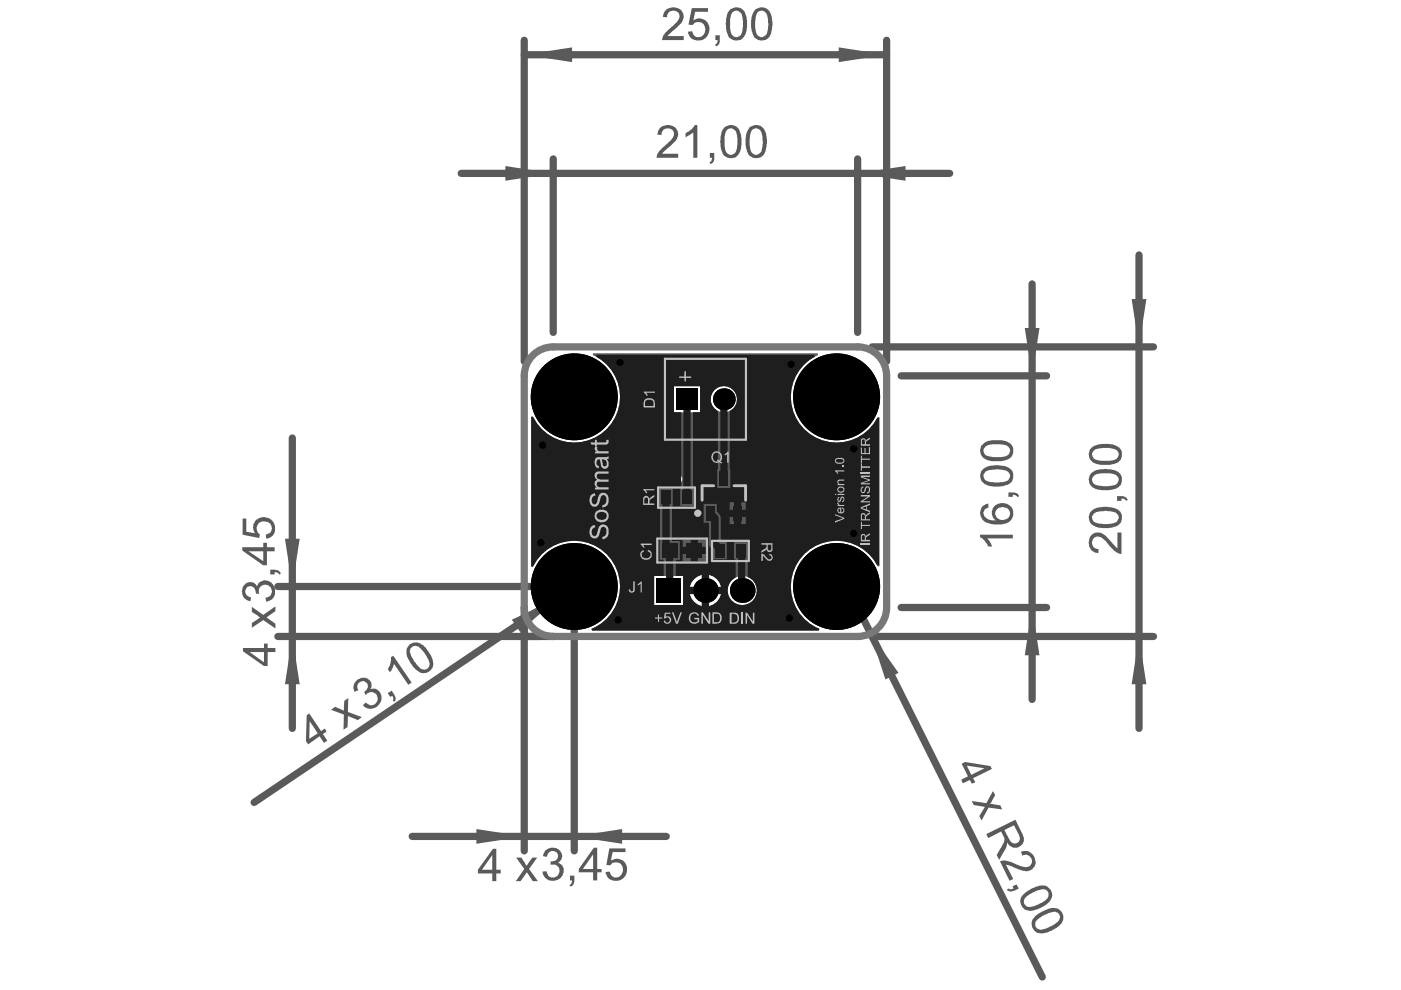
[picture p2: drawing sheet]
<svg xmlns="http://www.w3.org/2000/svg" width="297mm" height="210mm" viewBox="0 0 297 210" stroke-linecap="round" stroke-linejoin="round" font-family="sans-serif">
<g fill="#5a5a5a">
<path d="M184.6 134.3l5.9 8.4-2.8 1.4z"/>
<path d="M108.5 131.4l9.3-4.4-7.5 7z"/>
<path d="M60.4 114.2h3.1l-1.5 10.2z"/>
<path d="M62 134.9l1.5 10.2h-3.1z"/>
<path d="M121.8 177.3l10.1-1.5v3.1z"/>
<path d="M101 175.8l10.1 1.5-10.1 1.6z"/>
<path d="M218.8 128.8l1.6 10.1h-3.1z"/>
<path d="M217.3 69.6h3.1l-1.6 10.1z"/>
<path d="M241.5 134.9l1.6 10.2h-3.2z"/>
<path d="M239.9 63.4h3.2l-1.6 10.1z"/>
<path d="M177.8 10l10.2 1.6-10.2 1.6z"/>
<path d="M111.1 11.6l10.2-1.6v3.2z"/>
<path d="M181.8 36.8l10.2-1.6v3.1z"/>
<path d="M107.1 35.2l10.2 1.6-10.2 1.5z"/>
</g>
<path d="M148.1 99.2h10.7v11.8h-10.7z" fill="none" stroke="#5a5a5a" stroke-width=".21"/>
<path d="M151.9 105.1h3.1M153.5 103.6v3.1" fill="none" stroke="#5a5a5a" stroke-width=".31"/>
<g fill="none" stroke="#5a5a5a" stroke-width="1.5">
<path d="M111.1 8.5v68.1M111.1 11.6h76.9M188 8.5v68.1M97.8 36.8h103.6M117.3 33.7v36.8M181.8 33.7v36.8M241.5 54.1v100.3M184.9 73.5h59.7M191.1 79.7h30.8M218.8 60.2v88.1M62 92.9v61.5M58.9 134.9h58.4"/>
<path d="M58.9 124.4h59.8M111.1 128.8v51.6M117.8 127l-63.9 43.1M121.8 127.4v53M181.8 128.8l39.2 78.3M184.9 134.9h59.7M191.1 128.8h30.8M87.4 177.3h53.9"/>
</g>
<g fill="#5a5a5a">
<path d="M212 182.6a4.2 4.2 0 0 1 3.5 .7 3.2 3.2 0 0 0 2.9 .2 1.35 1.35 0 0 0 .1-1.7 1.35 1.35 0 0 0-1.7-.4l-.3-.8 .2-.1a2.25 2.25 0 0 1 2.5 1.1 2.25 2.25 0 0 1-.4 2.7 2.59 2.59 0 0 1-2.7 0l-2.8-1 1.5 3.1-.8 .3z"/>
<path d="M213.7 188.4l.3 .1h.7l.2-.1-.2-.5 .8-.4 .5 .9-1.5 .6-.8-.1-.2-.2z"/>
<path d="M206 169.8l3.1 .5 1.4-2.6 .5 .9-1 1.9 2.1 .3 .4 .8-2.9-.4-1.5 2.8-.5-1 1.2-1.9-2.3-.4z"/>
<path d="M75.4 144.5a1.96 1.96 0 0 1 3.3 .1l.1 1.1-.3 .4a1.86 1.86 0 0 1 2 .5 1.86 1.86 0 0 1 .3 2 2.34 2.34 0 0 1-2.7 1.7l-.7-.4-.4-.4 .6-.6a1.39 1.39 0 0 0 2.1 .2 1.39 1.39 0 0 0-.1-2.1 1.39 1.39 0 0 0-2.1 .4l-.3-.7a1.15 1.15 0 0 0 .8-1.5 1.15 1.15 0 0 0-1.6-.7 1.15 1.15 0 0 0-.5 1.6l.1 .3-.8 .3a2.02 2.02 0 0 1 .2-2.2z"/>
<path d="M82.2 147l.9-.6 .7 1.4 .1 .4-.2 .6-.4-.2 .1-.8-.2-.2-.5 .2z"/>
<path d="M82.9 139.3l.5-.3 3.9 5.7-.7 .5-3.1-4.5-.2 .8-.6 1-.5-.7a3.7 3.7 0 0 0 .7-2.5z"/>
<path d="M70.2 150.5l.8-.6 1.9 .8 .1-2.1 .8-.6v3l2.9 1-.8 .7-2.1-.9-.1 2.4-.9 .5 .1-3.2z"/>
<path d="M51.8 124a1.59 1.59 0 0 1 2.7 .4 1.92 1.92 0 0 1 1.6-1.4 1.92 1.92 0 0 1 1.9 1.1 2.26 2.26 0 0 1-1.6 3.5l-.1-.9a1.37 1.37 0 0 0 1.3-1.5 1.37 1.37 0 0 0-1.6-1.2 1.37 1.37 0 0 0-1 1.8v.1h-.7a1.43 1.43 0 0 0-1.3-1.6 1.18 1.18 0 0 0-1 1.3 1.18 1.18 0 0 0 1.2 1l-.1 .9a2.1 2.1 0 0 1-1.3-3.5z"/>
<path d="M57.3 120.8l1.5 .1 .4 .1 .4 .6-.4 .3-.3-.5-.7-.1v.5h-.9z"/>
<path d="M51.4 109.9h.8v2.9l1.9 .3a2.21 2.21 0 0 1 .2-2.8 2.21 2.21 0 0 1 2.7-.4 2.39 2.39 0 0 1 .6 3.9l-1.2 .4v-.9a1.4 1.4 0 0 0 1.2-1.7 1.4 1.4 0 0 0-1.8-1 1.47 1.47 0 0 0-1.3 1.1 1.47 1.47 0 0 0 .6 1.6l-.1 .8-3.6-.7z"/>
<path d="M53.4 128.7l2.4 1.7 2.6-1.8v1l-1.9 1.3 1.9 1.3v1.1l-2.6-1.8-2.4 1.6v-1l1.8-1.2-1.8-1.2z"/>
<path d="M115.6 180.4a1.99 1.99 0 0 1 2.5-.5 1.99 1.99 0 0 1 .9 2.3l-.7 .7a1.86 1.86 0 0 1 .4 3.3 2.2 2.2 0 0 1-3.6-1.2l-.1-.2 .8-.1a1.4 1.4 0 0 0 1.7 1.4 1.4 1.4 0 0 0 1.1-1.8 1.4 1.4 0 0 0-1.9-.9l.1-.8a1.14 1.14 0 0 0 1.3-.5 1.14 1.14 0 0 0-.2-1.4 1.25 1.25 0 0 0-2 1l-.8-.2z"/>
<path d="M120.8 185.7h1v1.3l-.2 .5-.6 .5-.2-.4 .3-.2 .2-.7h-.5z"/>
<path d="M129.2 179.9h3.4v.8h-2.7l-.4 1.8a2.2 2.2 0 0 1 2.8 .2 2.2 2.2 0 0 1 .4 2.7 2.33 2.33 0 0 1-4 .4l-.3-.9 .9-.1a1.43 1.43 0 0 0 1.6 1.2 1.43 1.43 0 0 0 1.2-1.7 1.5 1.5 0 0 0-1.1-1.4 1.5 1.5 0 0 0-1.7 .6l-.7-.1z"/>
<path d="M109.4 181.8h1.1l1.1 1.7 1.3-1.7h1l-1.7 2.5 1.8 2.5h-1l-1.3-1.8-1.3 1.8h-1l1.8-2.5z"/>
<path d="M207.8 113.4h6.9v.8h-5.3l1 1.7h-.9l-.8-1.3-.5-.5-.4-.2z"/>
<path d="M213.8 104.4h1.3l.5 .2 .5 .6-.3 .2-.4-.4-.7-.1v.4h-.9z"/>
<path d="M231.4 113.5a2.25 2.25 0 0 1 3.3 .4l2.2 2.4v-3.4h.9v4.5a3.6 3.6 0 0 1-2.7-1.8l-.1-.1a3.4 3.4 0 0 0-2.3-1.7 1.33 1.33 0 0 0-1.2 1.4 1.33 1.33 0 0 0 1.4 1.2v.9a2.31 2.31 0 0 1-1.5-3.8z"/>
<path d="M236.8 105.2l1.5 .1 .4 .1 .4 .6-.3 .2-.4-.4-.6-.1v.5h-1z"/>
<path d="M141.2 2h.1a2.35 2.35 0 0 1 3.6 .9 3.1 3.1 0 0 1-1.5 3l-1.9 1.7h3.5v.9h-4.6a4.4 4.4 0 0 1 2.1-2.9 2.98 2.98 0 0 0 1.5-2.6 1.35 1.35 0 0 0-1.5-.7 1.35 1.35 0 0 0-1.1 1.4l-.9-.1 .2-.9z"/>
<path d="M146.7 1.7h3.4v.8h-2.7l-.4 1.9a2.23 2.23 0 0 1 2.9 .3 2.23 2.23 0 0 1 0 3 2.2 2.2 0 0 1-2.9 .6 1.62 1.62 0 0 1-1.1-1.6l.9-.1a1.42 1.42 0 0 0 1.6 1.3 1.42 1.42 0 0 0 1.2-1.7 1.5 1.5 0 0 0-1-1.5 1.5 1.5 0 0 0-1.8 .6l-.8-.1z"/>
<path d="M151.7 7.5h.9l-.1 1.7-.7 .6-.2-.4 .4-.2 .1-.7h-.4z"/>
<path d="M140 27h.1a2.35 2.35 0 0 1 3.6 .8 3.1 3.1 0 0 1-1.5 3.1l-1.8 1.7h3.4v.9h-4.6a4.4 4.4 0 0 1 2.2-2.9 2.98 2.98 0 0 0 1.5-2.6 1.35 1.35 0 0 0-1.6-.8 1.35 1.35 0 0 0-1 1.4l-1-.1 .3-.8z"/>
<path d="M145.3 28.2a4.3 4.3 0 0 0 2-1.7h.5v7h-.8v-5.4l-1.7 1z"/>
<path d="M150.5 32.4h.9v1.8l-.7 .6-.3-.4 .4-.2 .2-.7h-.5z"/>
<path d="M213 176l.9 1.8a1.22 1.22 0 0 0 1 1 1.22 1.22 0 0 0 1.3-.6v-.7l-1.2-2.5zM209.1 176.8l6.2-3 1.4 2.9a1.89 1.89 0 0 1-.5 2.8 1.89 1.89 0 0 1-2.7-.9v.6l-.4 1-1.2 2.1-.6-1 1.1-1.9a1.78 1.78 0 0 0 .4-2l-.6-1.1-2.7 1.4z"/>
<path d="M217.3 190.4a1.26 1.26 0 0 0 .2 1.6 1.26 1.26 0 0 0 1.6 .1l.5-.1a4.9 4.9 0 0 0 2.6-1.8 1.21 1.21 0 0 0-.3-1.4 1.21 1.21 0 0 0-1.5-.1 6.7 6.7 0 0 0-3.1 1.7zM216.6 190a6.6 6.6 0 0 1 4.9-2.2 2.07 2.07 0 0 1 1.6 1.7 2.07 2.07 0 0 1-1.2 2.2l-1.3 .8a3.7 3.7 0 0 1-3.4 .3 2.21 2.21 0 0 1-.6-2.8z"/>
<path d="M219.6 195.3a1.25 1.25 0 0 0 .3 1.5 1.25 1.25 0 0 0 1.4 .2 5.9 5.9 0 0 0 3.3-2 1.2 1.2 0 0 0-.3-1.4 1.2 1.2 0 0 0-1.4-.1h-.2a6.7 6.7 0 0 0-3.1 1.8zM219.4 194.3l.2-.1a7.5 7.5 0 0 1 4-1.7 2.17 2.17 0 0 1 1.8 1.9 2.17 2.17 0 0 1-1.3 2.2l-.1 .1a4.6 4.6 0 0 1-4.2 1 2.03 2.03 0 0 1-.4-3.4z"/>
<path d="M205 162.3l.9 2 2.8-1.4zM203.9 162l.7-.4 5.4 .8 .3 .6-4 2 .5 .9-.7 .3-.5-.8-1.5 .7-.3-.8 1.4-.7z"/>
<path d="M87 137.5a3.2 3.2 0 0 0 1.1 2.9l.6 .9a1.28 1.28 0 0 0 1.4 .7 1.28 1.28 0 0 0 1-1.2 6.2 6.2 0 0 0-2.6-3.8h-.9zM86.8 136.7a2.54 2.54 0 0 1 3.6 .8l.5 .8a4 4 0 0 1 .8 3.2 2.16 2.16 0 0 1-3.6 .4 7.2 7.2 0 0 1-1.9-3.4l.1-1.1z"/>
<path d="M65.6 152.9v3.7l1.8-1.1zM65 151.7l.6-.4 2.5 3.7 .7-.5 .4 .6-.7 .5 .9 1.4-.7 .5-.9-1.4-2.5 1.7-.4-.7z"/>
<path d="M52.7 116.9l3.1 2.1v-2.1zM51.4 116h4.4v-.9h.8v.9h1.6v.9h-1.6v2.9h-.8l-4.4-3.1z"/>
<path d="M52.9 138.2l3.1 2.2v-2.2zM51.5 137.4h4.5v-.9h.8v.9h1.6v.8h-1.6v3h-.8l-4.5-3.1z"/>
<path d="M125.8 181.1l-2.2 3.2h2.2zM125.9 179.7h.7v4.6h1v.7h-1v1.7h-.8v-1.7h-3.1v-.7z"/>
<path d="M104.4 181.3l-2.2 3.1h2.2zM104.5 180h.7v4.4h1v.8h-1v1.6h-.8v-1.6h-3.1v-.8z"/>
<path d="M208.3 107.4l1.2-.7 .1 .9a1.23 1.23 0 0 0-1.1 1.1 1.23 1.23 0 0 0 .9 1.3l.8 .3h1a2.06 2.06 0 0 1-.6-2.6 2.06 2.06 0 0 1 2.5-1 2.17 2.17 0 0 1 1.7 2.3 2.17 2.17 0 0 1-1.9 2 5.5 5.5 0 0 1-4.6-.7 2.31 2.31 0 0 1 0-2.9zM211.4 107.9a1.47 1.47 0 0 0 .1 2 1.47 1.47 0 0 0 1.9 .1 1.36 1.36 0 0 0 .6-1.7 1.36 1.36 0 0 0-1.6-.8z"/>
<path d="M209 100a1.26 1.26 0 0 0-.4 1.3 1.26 1.26 0 0 0 1.2 .8l.5 .1a6.2 6.2 0 0 0 3.5-.4 1.19 1.19 0 0 0 .3-1.3 1.19 1.19 0 0 0-1.1-.8 7.1 7.1 0 0 0-4 .3zM208 99.9a4.3 4.3 0 0 1 3.6-1.3 3.6 3.6 0 0 1 3 1.2 2.11 2.11 0 0 1-1.7 3.2 5.5 5.5 0 0 1-4.3-.5 2.23 2.23 0 0 1-.6-2.6z"/>
<path d="M208.8 94.8a1.2 1.2 0 0 0-.1 1.3 1.2 1.2 0 0 0 1.1 .7l1 .1a4.4 4.4 0 0 0 3.1-.6 1.3 1.3 0 0 0 0-1.4 1.3 1.3 0 0 0-1.3-.6 5.9 5.9 0 0 0-3.6 .4zM208.1 94.4a4.8 4.8 0 0 1 3.9-1.1 2.76 2.76 0 0 1 2.7 1.5 2.16 2.16 0 0 1-2.1 2.9l-.3 .1a5 5 0 0 1-4-1 2.38 2.38 0 0 1-.2-2.4z"/>
<path d="M232 108.8a1.24 1.24 0 0 0-.4 1.4 1.24 1.24 0 0 0 1.3 .8h.4a5.2 5.2 0 0 0 3.5-.4 1.19 1.19 0 0 0 .3-1.3 1.19 1.19 0 0 0-1.1-.8 7.1 7.1 0 0 0-4 .3zM231.1 108.6a4.2 4.2 0 0 1 3.4-1.2 3.9 3.9 0 0 1 3.1 1.2 2.11 2.11 0 0 1-1.7 3.2 5.6 5.6 0 0 1-4.4-.6 2.07 2.07 0 0 1-.4-2.6z"/>
<path d="M231.8 101a1.2 1.2 0 0 0-.1 1.3 1.2 1.2 0 0 0 1.2 .6l.7 .1a5 5 0 0 0 3.2-.4 1.2 1.2 0 0 0 .3-1.3 1.2 1.2 0 0 0-1.1-.8l-.3-.1a5.9 5.9 0 0 0-3.7 .4zM231.1 100.6a3.2 3.2 0 0 1 2.8-1.1l.6-.1a3.7 3.7 0 0 1 3.1 1.3 2.07 2.07 0 0 1-1.7 3.1 6 6 0 0 1-4.3-.5 2.28 2.28 0 0 1-.5-2.7z"/>
<path d="M231.9 95.5a1.28 1.28 0 0 0-.1 1.5 1.28 1.28 0 0 0 1.3 .6l.7 .1a4.4 4.4 0 0 0 3.1-.6 1.25 1.25 0 0 0 .1-1.3 1.25 1.25 0 0 0-1.2-.7 5.3 5.3 0 0 0-3.9 .4zM231.1 95.2a4.8 4.8 0 0 1 3.9-1.1 3.2 3.2 0 0 1 2.8 1.5 2.02 2.02 0 0 1-1.9 2.8 6 6 0 0 1-4.3-.5 2.28 2.28 0 0 1-.5-2.7z"/>
<path d="M155.1 2.8v.1a7.8 7.8 0 0 0 0 4.4 1.22 1.22 0 0 0 1.4 .5 1.22 1.22 0 0 0 .9-1.2v-.7a5 5 0 0 0-.3-3.2 1.19 1.19 0 0 0-2 .1zM154.7 2.1a2.09 2.09 0 0 1 2.3-.4 2.09 2.09 0 0 1 1.2 1.9l.2 1.6a3.4 3.4 0 0 1-1.5 3.3 2.16 2.16 0 0 1-2.8-1.7 7.4 7.4 0 0 1 .3-4.3z"/>
<path d="M160.6 2.7a6.3 6.3 0 0 0 0 4.7 1.28 1.28 0 0 0 1.5 .3 1.28 1.28 0 0 0 .7-1.4v-.6a4.5 4.5 0 0 0-.5-3 1.14 1.14 0 0 0-1.7 0zM160 2.1a2.25 2.25 0 0 1 2.5-.2 2.25 2.25 0 0 1 1.2 2.2v.3a4.9 4.9 0 0 1-1 3.9 2.13 2.13 0 0 1-3.3-1.7 6.2 6.2 0 0 1 .6-4.5z"/>
<path d="M153.9 27.8a7.8 7.8 0 0 0 0 4.4 1.22 1.22 0 0 0 1.4 .5 1.22 1.22 0 0 0 .9-1.2l.1-.6a5 5 0 0 0-.4-3.2 1.19 1.19 0 0 0-2 .1zM153.5 27.1a2.09 2.09 0 0 1 2.3-.4 2.09 2.09 0 0 1 1.3 1.8l.1 1.7a3.4 3.4 0 0 1-1.5 3.3 2.16 2.16 0 0 1-2.8-1.8 7.4 7.4 0 0 1 .3-4.3z"/>
<path d="M159.4 27.6a6.3 6.3 0 0 0 0 4.8 1.28 1.28 0 0 0 1.5 .2 1.28 1.28 0 0 0 .7-1.3l.1-.7a4.5 4.5 0 0 0-.6-3 1.14 1.14 0 0 0-1.7 0zM158.9 27.1a2.25 2.25 0 0 1 2.5-.3 2.25 2.25 0 0 1 1.1 2.3v.2a4.9 4.9 0 0 1-1 3.9 2.13 2.13 0 0 1-3.3-1.6 6.2 6.2 0 0 1 .7-4.5z"/>
</g>
<g fill="none" stroke="#5a5a5a" stroke-width="1.5">
<circle cx="121.8" cy="84.1" r="4.8"/>
<circle cx="177.4" cy="84.1" r="4.8"/>
<circle cx="121.8" cy="124.4" r="4.8"/>
<circle cx="177.4" cy="124.4" r="4.8"/>
</g>
<path d="M142.1 106.4h2.2M148.8 103h9.3v4.3h-9.3zM153.5 117.7h2.2" fill="none" stroke="#5a5a5a" stroke-width=".31"/>
<path d="M141 104.2h4.9v2.5h-4.9zM152.4 115.5h4.9v2.5h-4.9z" fill="none" stroke="#5a5a5a" stroke-width=".39"/>
<path d="M137.1 120.9h25v9h-25zM162 120.9h.1" fill="none" stroke="#5a5a5a" stroke-width=".47"/>
<path d="M112.9 75.3a6.1 6.1 0 0 1 4.4-1.8h64.5a6.1 6.1 0 0 1 6.2 6.2v49.1a6.1 6.1 0 0 1-6.2 6.1h-64.5a6.1 6.1 0 0 1-6.2-6.1v-49.1a6.1 6.1 0 0 1 1.8-4.4z" fill="none" stroke="#787878" stroke-width="1.5"/>
<g fill="#8c8c8c">
<path d="M127.1 103.7l.4-.2h49.1a.57 .57 0 0 1 .5 .5 .57 .57 0 0 1-.5 .6h-49.1a.58 .58 0 0 1-.4-.9z"/>
<path d="M167.5 96.6l.4-.2h7.5a1.7 1.7 0 0 1 1.8 1.7 1.7 1.7 0 0 1-1.8 1.7h-6.3a.57 .57 0 0 0-.6 .5 .57 .57 0 0 0 .6 .6h7.5a.57 .57 0 0 1 .5 .6 .57 .57 0 0 1-.5 .5h-7.5a1.7 1.7 0 0 1-1.7-1.7 1.7 1.7 0 0 1 1.7-1.7h6.3a.57 .57 0 0 0 .6-.5 .57 .57 0 0 0-.6-.6h-7.5a.58 .58 0 0 1-.4-.9z"/>
<path d="M148 98.5h4.7a1.05 1.05 0 0 1 1.1 1.1 1.05 1.05 0 0 1-1.1 1h-3.9l-.3 .2v.3l.3 .2h4.8l.2 .2v.3l-.2 .2h-4.8a1.05 1.05 0 0 1-1-1 1.05 1.05 0 0 1 1-1.1h3.9l.4-.2v-.3l-.4-.2h-4.7l-.2-.2v-.3z"/>
<path d="M140.8 98.7l.3-.2a3.2 3.2 0 0 0 5.4 0l.3 .3v3l-.2 .2h-.3l-.2-.2v-2.1a2.89 2.89 0 0 1-4.6 0v2.1l-.2 .2h-.3l-.2-.2z"/>
<path d="M135.3 99.2a1.96 1.96 0 0 1 3.1 .2l1.4 2.2v.3l-.3 .1h-.3l-1.2-2.1a1.41 1.41 0 0 0-2.4 0l-1.3 2.2a.4 .4 0 0 1-.5-.5z"/>
<path d="M127.3 98.7l.4-.2h4.9l.2 .2 .1 3.1-.3 .2h-.3l-.2-.2v-1.2h-3.2a1.35 1.35 0 0 0-1.3 1.3l-.3 .1-.4-.2a2.07 2.07 0 0 1 2.3-1.9h2.9v-.7h-4.1l-.3 .2-.1 .4-.2 .2-.3-.1a.78 .78 0 0 1 .2-1.2z"/>
<path d="M120.1 98.5h5.6l.2 .2v.3l-.2 .2h-2.8l.4 .4v2.2l-.2 .2h-.3l-.2-.2-.1-2.4-.4-.2h-2l-.2-.2v-.3z"/>
<path d="M157.7 77.2h.2v1.4a.29 .29 0 0 0 .3 .4 .29 .29 0 0 0 .3-.4l.2 .1a.51 .51 0 0 1-.6 .5 .51 .51 0 0 1-.4-.6z"/>
<path d="M157 77.2h.2v2h-1.2v-.2h1z"/>
<path d="M154.2 77.5a.92 .92 0 0 1 1.3-.1 .92 .92 0 0 1 .2 1.3 .87 .87 0 0 1-.9 .5 .87 .87 0 0 1-.8-.6l.3-.1a.62 .62 0 0 0 .8 .5 .62 .62 0 0 0 .4-.9 .61 .61 0 0 0-.4-.7 .61 .61 0 0 0-.8 .4l-.2-.1z"/>
<path d="M152.8 77.2h.2v1.4a.32 .32 0 0 0 .3 .4 .32 .32 0 0 0 .3-.4l.3 .1a.55 .55 0 0 1-.6 .5 .55 .55 0 0 1-.5-.6z"/>
<path d="M152.1 77.2h.3v2h-1.3v-.2h1z"/>
<path d="M149.3 77.4a1.01 1.01 0 0 1 1.3 .1 1.01 1.01 0 0 1 .2 1.3 .89 .89 0 0 1-.9 .4 .89 .89 0 0 1-.7-.6l.2-.1a.65 .65 0 0 0 .9 .4 .65 .65 0 0 0 .3-.9 .6 .6 0 0 0-.5-.6 .6 .6 0 0 0-.7 .4l-.2-.1z"/>
<path d="M147.8 77.2h.4v1.4a.3 .3 0 0 0 .2 .4 .3 .3 0 0 0 .3-.4l.2 .1a.55 .55 0 0 1-.5 .5 .55 .55 0 0 1-.6-.6z"/>
<path d="M147.2 77.2h.3v2h-1.3v-.2h1z"/>
<path d="M144.3 77.6a.97 .97 0 0 1 1.5-.1 .97 .97 0 0 1-.1 1.5 .81 .81 0 0 1-.9 .2 .81 .81 0 0 1-.5-.6l.2-.1a.69 .69 0 0 0 1 .3 .69 .69 0 0 0 .2-1 .58 .58 0 0 0-.6-.4 .58 .58 0 0 0-.5 .4l-.3-.1z"/>
<path d="M143 77.2h.2v1.4a.32 .32 0 0 0 .4 .4 .32 .32 0 0 0 .3-.4l.2 .1a.55 .55 0 0 1-.6 .5 .55 .55 0 0 1-.5-.6z"/>
<path d="M142.3 77.2h.2v2h-1.1v-.2h.9z"/>
<path d="M139.5 77.5h.1a.9 .9 0 0 1 1.1-.2 .9 .9 0 0 1 .4 1 .92 .92 0 0 1-.7 .9 .92 .92 0 0 1-1.1-.6l.4-.1a.64 .64 0 0 0 .8 .4 .64 .64 0 0 0 .3-.8 .6 .6 0 0 0-.5-.7 .6 .6 0 0 0-.6 .4l-.3-.1z"/>
</g>
<g fill="#5a5a5a">
<path d="M157.2 96.9l1.3-.5h4.5a2.83 2.83 0 0 1 2.8 2.8 2.83 2.83 0 0 1-2.8 2.8h-4.1a2.83 2.83 0 0 1-2.7-1.9 2.83 2.83 0 0 1 1-3.2z"/>
<path d="M125.8 74.9h47.6l.1 .4a9.7 9.7 0 0 0-3.1 15.6 9.7 9.7 0 0 0 15.7-2.5l.4 .1v31.5l-.4 .1a9.7 9.7 0 0 0-15.8-2.4 9.7 9.7 0 0 0 3.4 15.6l-.1 .4h-48.1l-.1-.4a9.7 9.7 0 0 0 3.5-15.5 9.7 9.7 0 0 0-15.8 2.2l-.4-.1v-31.3l.4-.1a9.7 9.7 0 0 0 15.7 2.3 9.7 9.7 0 0 0-3.1-15.5zM142.9 81.9v5.5h5.5v-5.5zM150.7 84.7a2.8 2.8 0 0 0 5.6 0 2.8 2.8 0 0 0-5.6 0zM156.8 96.6a3.3 3.3 0 0 0-1.1 3.5 3.3 3.3 0 0 0 2.8 2.4h4.8a3.3 3.3 0 0 0 3-2.8v-1.1a3.3 3.3 0 0 0-3-2.7h-4.8l-.9 .2zM135.9 101.2a.85 .85 0 0 0 1.7 0 .85 .85 0 0 0-1.7 0zM142.9 101.6a.87 .87 0 0 0 1.7 0 .87 .87 0 0 0-1.7 0zM120.7 103.4a1.07 1.07 0 0 0 .2 1.5 1.07 1.07 0 0 0 1.5-.1l.6 .1a1.1 1.1 0 0 0 1.4-.1h.4a1.07 1.07 0 0 0 1.5 0 1.07 1.07 0 0 0 0-1.5 1.07 1.07 0 0 0-1.5 0l-.6-.1a1.1 1.1 0 0 0-1.4 .1l-.7-.1a1.03 1.03 0 0 0-1.4 .2zM150.3 121.9v2.5h2.6a3.3 3.3 0 0 0-2.6-2.5zM147.1 122.8l-.5 .7-.4 .9h2.6v-2.5l-.9 .3zM138.7 122.1v6.2h6.1v-6.2zM154.3 125.2a3.1 3.1 0 0 0 6.2 0 3.1 3.1 0 0 0-6.2 0zM150.3 126v2.5a3.3 3.3 0 0 0 2.6-2.5zM146.2 126a3.3 3.3 0 0 0 2.6 2.5v-2.5z"/>
<circle cx="143.8" cy="101.6" r=".38"/>
<circle cx="136.8" cy="101.2" r=".35"/>
<circle cx="125.6" cy="104" r=".57"/>
<circle cx="123.6" cy="104" r=".57"/>
<circle cx="121.5" cy="104" r=".57"/>
</g>
<g fill="#000">
<circle cx="131.4" cy="76.9" r=".77"/>
<circle cx="167.7" cy="77.2" r=".77"/>
<circle cx="115.1" cy="94.4" r=".77"/>
<circle cx="121.8" cy="84.1" r="9.2"/>
<circle cx="153.5" cy="84.7" r="2.31"/>
<circle cx="177.4" cy="84.1" r="9.2"/>
<circle cx="181" cy="95.2" r=".77"/>
<circle cx="114.7" cy="115.1" r=".77"/>
<circle cx="181" cy="113.1" r=".77"/>
<circle cx="121.8" cy="124.4" r="9.2"/>
<circle cx="131.1" cy="131.4" r=".77"/>
<circle cx="149.6" cy="125.2" r="2.62"/>
<circle cx="157.4" cy="125.2" r="2.62"/>
<circle cx="167.4" cy="131" r=".77"/>
<circle cx="177.4" cy="124.4" r="9.2"/>
</g>
<g fill="#000">
<path d="M143.4 82.3h4.6v4.7h-4.6z" fill-rule="evenodd"/>
<path d="M139.1 122.6h5.3v5.2h-5.3z" fill-rule="evenodd"/>
</g>
<path d="M112.6 88.4l.4-.1a9.7 9.7 0 0 0 15.4 2.9 9.7 9.7 0 0 0-2-15.6l.1-.4h46.1l.1 .4a9.7 9.7 0 0 0-2.1 15.5 9.7 9.7 0 0 0 15.4-2.5l.4 .1v31.1l-.4 .1a9.7 9.7 0 0 0-15.8-2.1 9.7 9.7 0 0 0 3.5 15.5l-.1 .4h-48.1l-.1-.4a9.7 9.7 0 0 0 3.4-15.6 9.7 9.7 0 0 0-15.8 2.5l-.4-.1zM151.5 82.7a2.77 2.77 0 0 0 .7 4.4l-.1 16.4h2.8l-.2-16.4a2.78 2.78 0 0 0 1-4.1 2.78 2.78 0 0 0-4.2-.3zM142.9 81.9v5.5h1.5v16.2h-.2v3.7h2.9v-3.7h-.2v-16.2h1.5v-5.5zM157.2 106.5v1.6h.9v-1.6zM154.7 106.5v1.6h.9v-1.6zM157.2 109.6v1.5h.9v-1.5zM154.7 109.6v1.5h.9v-1.5zM148 114.4v1.5h1.7v-1.5zM144.7 114.4v1.5h1.7v-1.5zM149.2 106.8v4h1.1v4.5l.1 .5 .8 .9v1.9h2.9v-3.7h-1.2l-.1-.1v-5l-.1-.5-.8-.9v-1.6zM148 117.5v1.5h1.7v-1.5zM144.7 117.5v1.5h1.7v-1.5zM150.3 121.9v2.5h2.6a3.3 3.3 0 0 0-2.6-2.5zM147.1 122.8l-.5 .7-.4 .9h2.6v-2.5l-.9 .3zM139.7 103.6v3.7h.3l-.2 11.4h.9v3.4h-2v6.2h6.1v-6.2h-1.6v-3.4h.9v-4h-1.6v-7.4h.2v-3.7zM155.6 114.9v3.7h.4v3.8a3.1 3.1 0 0 0-1 4.8 3.1 3.1 0 0 0 4.9-.2 3.1 3.1 0 0 0-1.4-4.7l.1-7.4zM150.3 126v2.5a3.3 3.3 0 0 0 2.6-2.5zM146.2 126a3.3 3.3 0 0 0 2.6 2.5v-2.5z" fill="#1e1e1e"/>
<path d="M145.7 84.7v20.8M153.5 84.7v16.8M141.2 105.5v10.4l.8 .8v8.3l-.2 .2M141.2 106.1h.1M150.5 108.8l1.1 1v5.5l1 1.1v.4M157.1 116.8l.1 .1v8.1l.2 .2" fill="none" stroke="#1e1e1e" stroke-width="1.5"/>
<g fill="#000">
<circle cx="131.4" cy="76.9" r=".77"/>
<circle cx="167.7" cy="77.2" r=".77"/>
<circle cx="115.1" cy="94.4" r=".77"/>
<circle cx="121.8" cy="84.1" r="9.2"/>
<circle cx="153.5" cy="84.7" r="2.31"/>
<circle cx="177.4" cy="84.1" r="9.2"/>
<circle cx="181" cy="95.2" r=".77"/>
<circle cx="114.7" cy="115.1" r=".77"/>
<circle cx="181" cy="113.1" r=".77"/>
<circle cx="121.8" cy="124.4" r="9.2"/>
<circle cx="131.1" cy="131.4" r=".77"/>
<circle cx="149.6" cy="125.2" r="2.62"/>
<circle cx="157.4" cy="125.2" r="2.62"/>
<circle cx="167.4" cy="131" r=".77"/>
<circle cx="177.4" cy="124.4" r="9.2"/>
</g>
<g fill="#000">
<path d="M143.4 82.3h4.6v4.7h-4.6z" fill-rule="evenodd"/>
<path d="M139.1 122.6h5.3v5.2h-5.3z" fill-rule="evenodd"/>
</g>
<g fill="#1e1e1e">
<path d="M145.5 115.2h3.4v3h-3.4z" fill-rule="evenodd"/>
<path d="M140.3 115.2h3.4v3h-3.4z" fill-rule="evenodd"/>
<path d="M149.6 107.3h1.9v3.1h-1.9z" fill-rule="evenodd"/>
<path d="M155.5 107.3h1.8v3.1h-1.8z" fill-rule="evenodd"/>
<path d="M152.5 99.9h1.9v3.1h-1.9z" fill-rule="evenodd"/>
<path d="M156.1 115.4h2v2.7h-2z" fill-rule="evenodd"/>
<path d="M151.6 115.4h2v2.7h-2z" fill-rule="evenodd"/>
<path d="M144.7 104.1h2v2.7h-2z" fill-rule="evenodd"/>
<path d="M140.2 104.1h2v2.7h-2z" fill-rule="evenodd"/>
</g>
<path d="M141 76.1h17.2v17.1h-17.2zM139.4 114.2h10.5v5.1h-10.5zM139.5 103.4h7.8v4.3h-7.8zM151 114.7h7.8v4.3h-7.8z" fill="none" stroke="#c0c0c0" stroke-width=".47"/>
<path d="M151.3 103h-2.4v3.1M155.6 103h2.5v3.1" fill="none" stroke="#c0c0c0" stroke-width=".62"/>
<path d="M144.1 80h2.3M145.3 78.8v2" fill="none" stroke="#c0c0c0" stroke-width=".31"/>
<g fill="#c0c0c0">
<path d="M177 109l2 .8v.2l-2 .8v-.3l1.8-.6-1.8-.7z"/>
<path d="M177.6 106.5l.2 .1-.1 .1 .2 .3 1.1 .1v.2h-1.4v-.2h.1l-.2-.3z"/>
<path d="M177.6 105.5l.3-.2 .1 .3h-.2l-.1 .2a.2 .2 0 0 0 .1 .3 .2 .2 0 0 0 .3-.1 .47 .47 0 0 1 .3-.6 .47 .47 0 0 1 .6 .2v.4a.41 .41 0 0 1-.5 .4v-.2a.32 .32 0 0 0 .3-.4 .32 .32 0 0 0-.4-.2v.2a.47 .47 0 0 1-.2 .5 .47 .47 0 0 1-.6 0z"/>
<path d="M177.7 101.8l1.3-.1v.2h-.9a.36 .36 0 0 0-.4 .4 .36 .36 0 0 0 .5 .3h.8v.2h-1.4v-.2h.1l-.2-.3z"/>
<path d="M177 99.7h2v.3h-1.6l.3 .4h-.2z"/>
<path d="M178.7 98.7h.3v.2h-.3z"/>
<path d="M182.5 115.2h2v.3h-2z"/>
<path d="M182.5 110.6h.2v.7h1.8v.2h-1.8v.7h-.2z"/>
<path d="M182.5 105h2v.3l-1.6 1h1.6v.2h-2v-.2l1.6-1h-1.6z"/>
<path d="M182.7 103.2h.4l-.1 .2a.45 .45 0 0 0-.4 .5 .45 .45 0 0 0 .6 .4l.1-.5a.6 .6 0 0 1 .4-.6 .6 .6 0 0 1 .7 .2v.1a.75 .75 0 0 1-.6 1.1v-.2a.57 .57 0 0 0 .4-.5 .57 .57 0 0 0-.4-.6l-.2 .4a.67 .67 0 0 1-.2 .7 .67 .67 0 0 1-.7 .1 .95 .95 0 0 1 0-1.3z"/>
<path d="M182.5 100.8h2v.3h-1.7l1.7 .6v.2l-1.7 .6h1.7v.2h-2v-.3l1.6-.6-1.6-.6z"/>
<path d="M182.5 100.1h2v.3h-2z"/>
<path d="M182.5 98.2h.2v.7h1.8v.3h-1.8v.6h-.2z"/>
<path d="M182.5 96.6h.2v.6h1.8v.3h-1.8v.7h-.2z"/>
<path d="M182.5 94.9h.2v1.2h.6v-1.1h.2v1.1h.7v-1.3h.3v1.5h-2z"/>
<path d="M125.2 111.8l.6-.5h.3l.1 .5a.96 .96 0 0 0-.8 .9 .96 .96 0 0 0 .7 1l.4-.2 .3-1a1.14 1.14 0 0 1 .6-1.2 1.14 1.14 0 0 1 1.3 .3 1.72 1.72 0 0 1-.8 2.7h-.2v-.5a1.18 1.18 0 0 0 .9-.9 1.18 1.18 0 0 0-.5-1.2 .83 .83 0 0 0-.9 1.1 1.94 1.94 0 0 1-.8 1.4 1.25 1.25 0 0 1-1.4-1.5z"/>
<path d="M125.2 105.1l.4-.4 .5-.1 .1 .5a.98 .98 0 0 0-.8 .9 .98 .98 0 0 0 .7 1 1.55 1.55 0 0 0 .7-1.5 1.15 1.15 0 0 1 1.3-1 1.15 1.15 0 0 1 .9 1.4 1.39 1.39 0 0 1-1.3 1.7v-.5a1.22 1.22 0 0 0 .5-2.1 .82 .82 0 0 0-1 1 1.53 1.53 0 0 1-1.1 1.4 1.34 1.34 0 0 1-1-1.8z"/>
<path d="M126.1 100.4l.5-.4h2.4v.4h-1.8a.64 .64 0 0 0-.7 .7 .64 .64 0 0 0 .8 .6h1.7v.4h-1.8a.61 .61 0 0 0-.7 .8 .61 .61 0 0 0 .9 .4h1.6v.5h-2.9v-.4h.4a.98 .98 0 0 1 .1-1.7 1.08 1.08 0 0 1-.5-1.3z"/>
<path d="M126.2 94.7l.5 .1a.57 .57 0 0 0 0 .7 .57 .57 0 0 0 .6 .2h1.7v.4h-2.9v-.3h.4a.78 .78 0 0 1-.3-1.1z"/>
<path d="M125.1 93.8h1v-.5h.4v.5h1.7a.36 .36 0 0 0 .4-.1 .36 .36 0 0 0 0-.4h.4a.72 .72 0 0 1-.1 .7 .72 .72 0 0 1-.7 .3h-1.7v.4h-.4v-.4h-.7z"/>
<path d="M146.2 130.3l.1-.1a1.08 1.08 0 0 1 1.9 .3l-.3 .1a.86 .86 0 0 0-1.1-.4 .86 .86 0 0 0-.4 1.1 .94 .94 0 0 0 1.5 .4v-.4h-.7v-.3h1v.9h-.1a1.25 1.25 0 0 1-1.7 0 1.25 1.25 0 0 1-.2-1.6z"/>
<path d="M148.7 129.8h.3l1.3 1.9v-1.9h.3v2.4h-.4l-1.2-1.8v1.8h-.3z"/>
<path d="M138.9 130.9h.6v-.6h.2v.6h.7v.3h-.7v.7h-.2v-.7h-.6z"/>
<path d="M141 129.9h1.1v.2h-.9l-.1 .7a.79 .79 0 0 1 1.1 .3 .79 .79 0 0 1-.4 1.1 .79 .79 0 0 1-1.1-.6l.4-.1a.51 .51 0 0 0 .8 .4 .51 .51 0 0 0-.1-.9l-.5-.1-.2 .3-.4-.1z"/>
<path d="M142.5 129.8h.3l.7 2.1 .8-2.1h.3l-.9 2.4h-.4z"/>
<path d="M177.8 107.9l-.1 .3a.31 .31 0 0 0 .4 .4v-.8zM177.7 107.8l.7-.2v1a.4 .4 0 0 0 .4-.3 .4 .4 0 0 0-.3-.5v-.2a.69 .69 0 0 1 .4 1 .69 .69 0 0 1-1.1 .2h-.1a.72 .72 0 0 1 0-1z"/>
<path d="M177 104.7h.3v.3h-.3zM177.6 104.7h1.4v.3h-1.4z"/>
<path d="M177.7 103.6a.53 .53 0 0 0 .6 .7 .53 .53 0 0 0 .5-.8 .77 .77 0 0 0-1.1 .1zM177.6 103.5a.72 .72 0 0 1 1.2-.2 .72 .72 0 0 1-.4 1.2 .72 .72 0 0 1-.7-.2 .72 .72 0 0 1-.1-.8z"/>
<path d="M177.3 97.5a.49 .49 0 0 0 .1 .5 .49 .49 0 0 0 .5 .1 .57 .57 0 0 0 .6 0 .57 .57 0 0 0 .3-.6l-.4-.2h-.8zM177 97.4h.1a1.43 1.43 0 0 1 1.9 .1 .79 .79 0 0 1-1.1 .8 .74 .74 0 0 1-.9-.9z"/>
<path d="M182.7 113.6v.9h.7l-.1-.8a.29 .29 0 0 0-.3-.2 .29 .29 0 0 0-.3 .1zM182.5 113.5a.59 .59 0 0 1 .7-.3 .59 .59 0 0 1 .4 .6l.2-.3 .7-.4v.3l-.9 .6v.5h.9v.3h-2z"/>
<path d="M182.7 109.2v.9h.7l-.1-.9a.25 .25 0 0 0-.2-.2 .25 .25 0 0 0-.3 .2zM182.6 108.9a.58 .58 0 0 1 .6-.1 .58 .58 0 0 1 .4 .5l.9-.7v.3l-.9 .7v.5h.9v.2h-2z"/>
<path d="M182.7 107.7l1 .3v-.6zM182.5 107.5l2-.8v.4l-.7 .2v.8l.7 .2v.3l-2-.8z"/>
<path d="M182.7 93.3v.9h.7v-.6a.35 .35 0 0 0-.2-.4 .35 .35 0 0 0-.5 .1zM182.5 93.2a.59 .59 0 0 1 .7-.3 .59 .59 0 0 1 .4 .6l.2-.4 .7-.3v.3l-.9 .5v.6h.9v.3h-2z"/>
<path d="M126.5 109a.96 .96 0 0 0 .3 1 .96 .96 0 0 0 1 .2 .83 .83 0 0 0 .8-.9 .83 .83 0 0 0-1-.8l-.6 .1zM126.3 108.5h.2a1.8 1.8 0 0 1 2.2 0 1.46 1.46 0 0 1-.1 1.8 1.46 1.46 0 0 1-1.8 .3 1.31 1.31 0 0 1-.6-1.8z"/>
<path d="M127.6 97.4l.1 .5a.84 .84 0 0 0 .6 1 .79 .79 0 0 0 0-1.4zM126.2 97.2l.5-.3h2l.3-.1v.5l-.4 .1a1.24 1.24 0 0 1-.3 2 1.25 1.25 0 0 1-1-1.5 .42 .42 0 0 0-.4-.5 .8 .8 0 0 0-.4 .8 .8 .8 0 0 0 .5 .7l-.1 .4a1.55 1.55 0 0 1-.7-2.1z"/>
<path d="M151.4 130.1v1.8h.5a.9 .9 0 0 0 .8-.9 .9 .9 0 0 0-.8-.9zM151 129.8h1.1a1.27 1.27 0 0 1 .9 1.1 1.27 1.27 0 0 1-.7 1.3h-1.3z"/>
<path d="M155.1 130.1v1.9l.6-.1a.8 .8 0 0 0 .7-1.1 .68 .68 0 0 0-.8-.7zM154.7 129.9h1a1.15 1.15 0 0 1 1 .7 1.15 1.15 0 0 1-.2 1.2l-.5 .4h-1.3z"/>
</g>
<path d="M157.4 129.9v2.3" fill="none" stroke="#c0c0c0" stroke-width=".31"/>
<g fill="#c0c0c0">
<path d="M158.1 129.9h.3l1.2 1.9v-1.9h.3v2.3h-.3l-1.2-1.8v1.8h-.3z"/>
<path d="M136.4 103.7h2.3v.2h-1.8l.3 .6-.3 .1z"/>
<path d="M161.4 117.4l.6 .2 .2 .3a1.33 1.33 0 0 0 1.2 .7 .49 .49 0 0 0 .1-.5 .49 .49 0 0 0-.4-.4v-.3a.73 .73 0 0 1 .7 .9 .73 .73 0 0 1-1 .5l-.4-.2-.7-.9v1.2h-.3z"/>
<path d="M153.6 96.3l.6-.5h.3v2.3h-.3v-1.9l-.6 .4z"/>
<path d="M134.3 123.3h.3v1.5a.64 .64 0 0 1-.6 .9 .64 .64 0 0 1-.7-.7l.3-.1a.37 .37 0 0 0 .3 .5 .37 .37 0 0 0 .4-.5z"/>
<path d="M135.2 123.8l.9-.5v2.3h-.3v-1.9l-.5 .4z"/>
<path d="M136.5 83h2.4v.3h-1.9l.3 .4v.2h-.2z"/>
<path d="M135.9 117l.4-.4h.2v.4a.75 .75 0 0 0-.4 .9 .75 .75 0 0 0 1 .5 .75 .75 0 0 0 .8-.7 .75 .75 0 0 0-.6-.8l.1-.3a1.11 1.11 0 0 1 .7 1.5 1.11 1.11 0 0 1-1.6 .5 1.1 1.1 0 0 1-.6-1.6z"/>
<path d="M135.8 115.2h2.4v.4h-1.9l.4 .5h-.3l-.6-.6z"/>
<path d="M136.7 105.6l-.1 1.1h.8v-.7a.44 .44 0 0 0-.2-.4 .44 .44 0 0 0-.5 0zM136.5 105.4a.7 .7 0 0 1 .7-.2 .7 .7 0 0 1 .5 .6l.2-.4 .8-.4v.3l-1 .7v.7h1v.4h-2.3z"/>
<path d="M162.8 115.5v.7a.42 .42 0 0 0 .3 .6 .42 .42 0 0 0 .4-.6v-.7zM161.4 115.2h2.4v1.1a.63 .63 0 0 1-.6 .7 .63 .63 0 0 1-.7-.6l-.2 .3-.9 .5v-.4l.9-.5 .2-.4v-.4h-1.1z"/>
<path d="M151.3 96.3a.98 .98 0 0 0-.1 1.1 .98 .98 0 0 0 .9 .5l.2-.1-.3-.1 .1-.2 .4 .2a1.03 1.03 0 0 0 .2-1.2 1.03 1.03 0 0 0-1-.5zM151 96.2a1.22 1.22 0 0 1 1.8-.2 1.22 1.22 0 0 1 0 1.9l.4 .2-.4 .1-.3-.2a1.23 1.23 0 0 1-1.4-.3 1.23 1.23 0 0 1-.1-1.5z"/>
<path d="M136.8 85.1v1h1.8v-.6a.91 .91 0 0 0-1.4-.7zM136.6 84.8h.1a1.24 1.24 0 0 1 2.1 .4l.1 1.2h-2.4v-1.1z"/>
</g>
<circle cx="147.9" cy="108.8" r=".38" fill="none" stroke="#c0c0c0" stroke-width=".77"/>
</svg>
